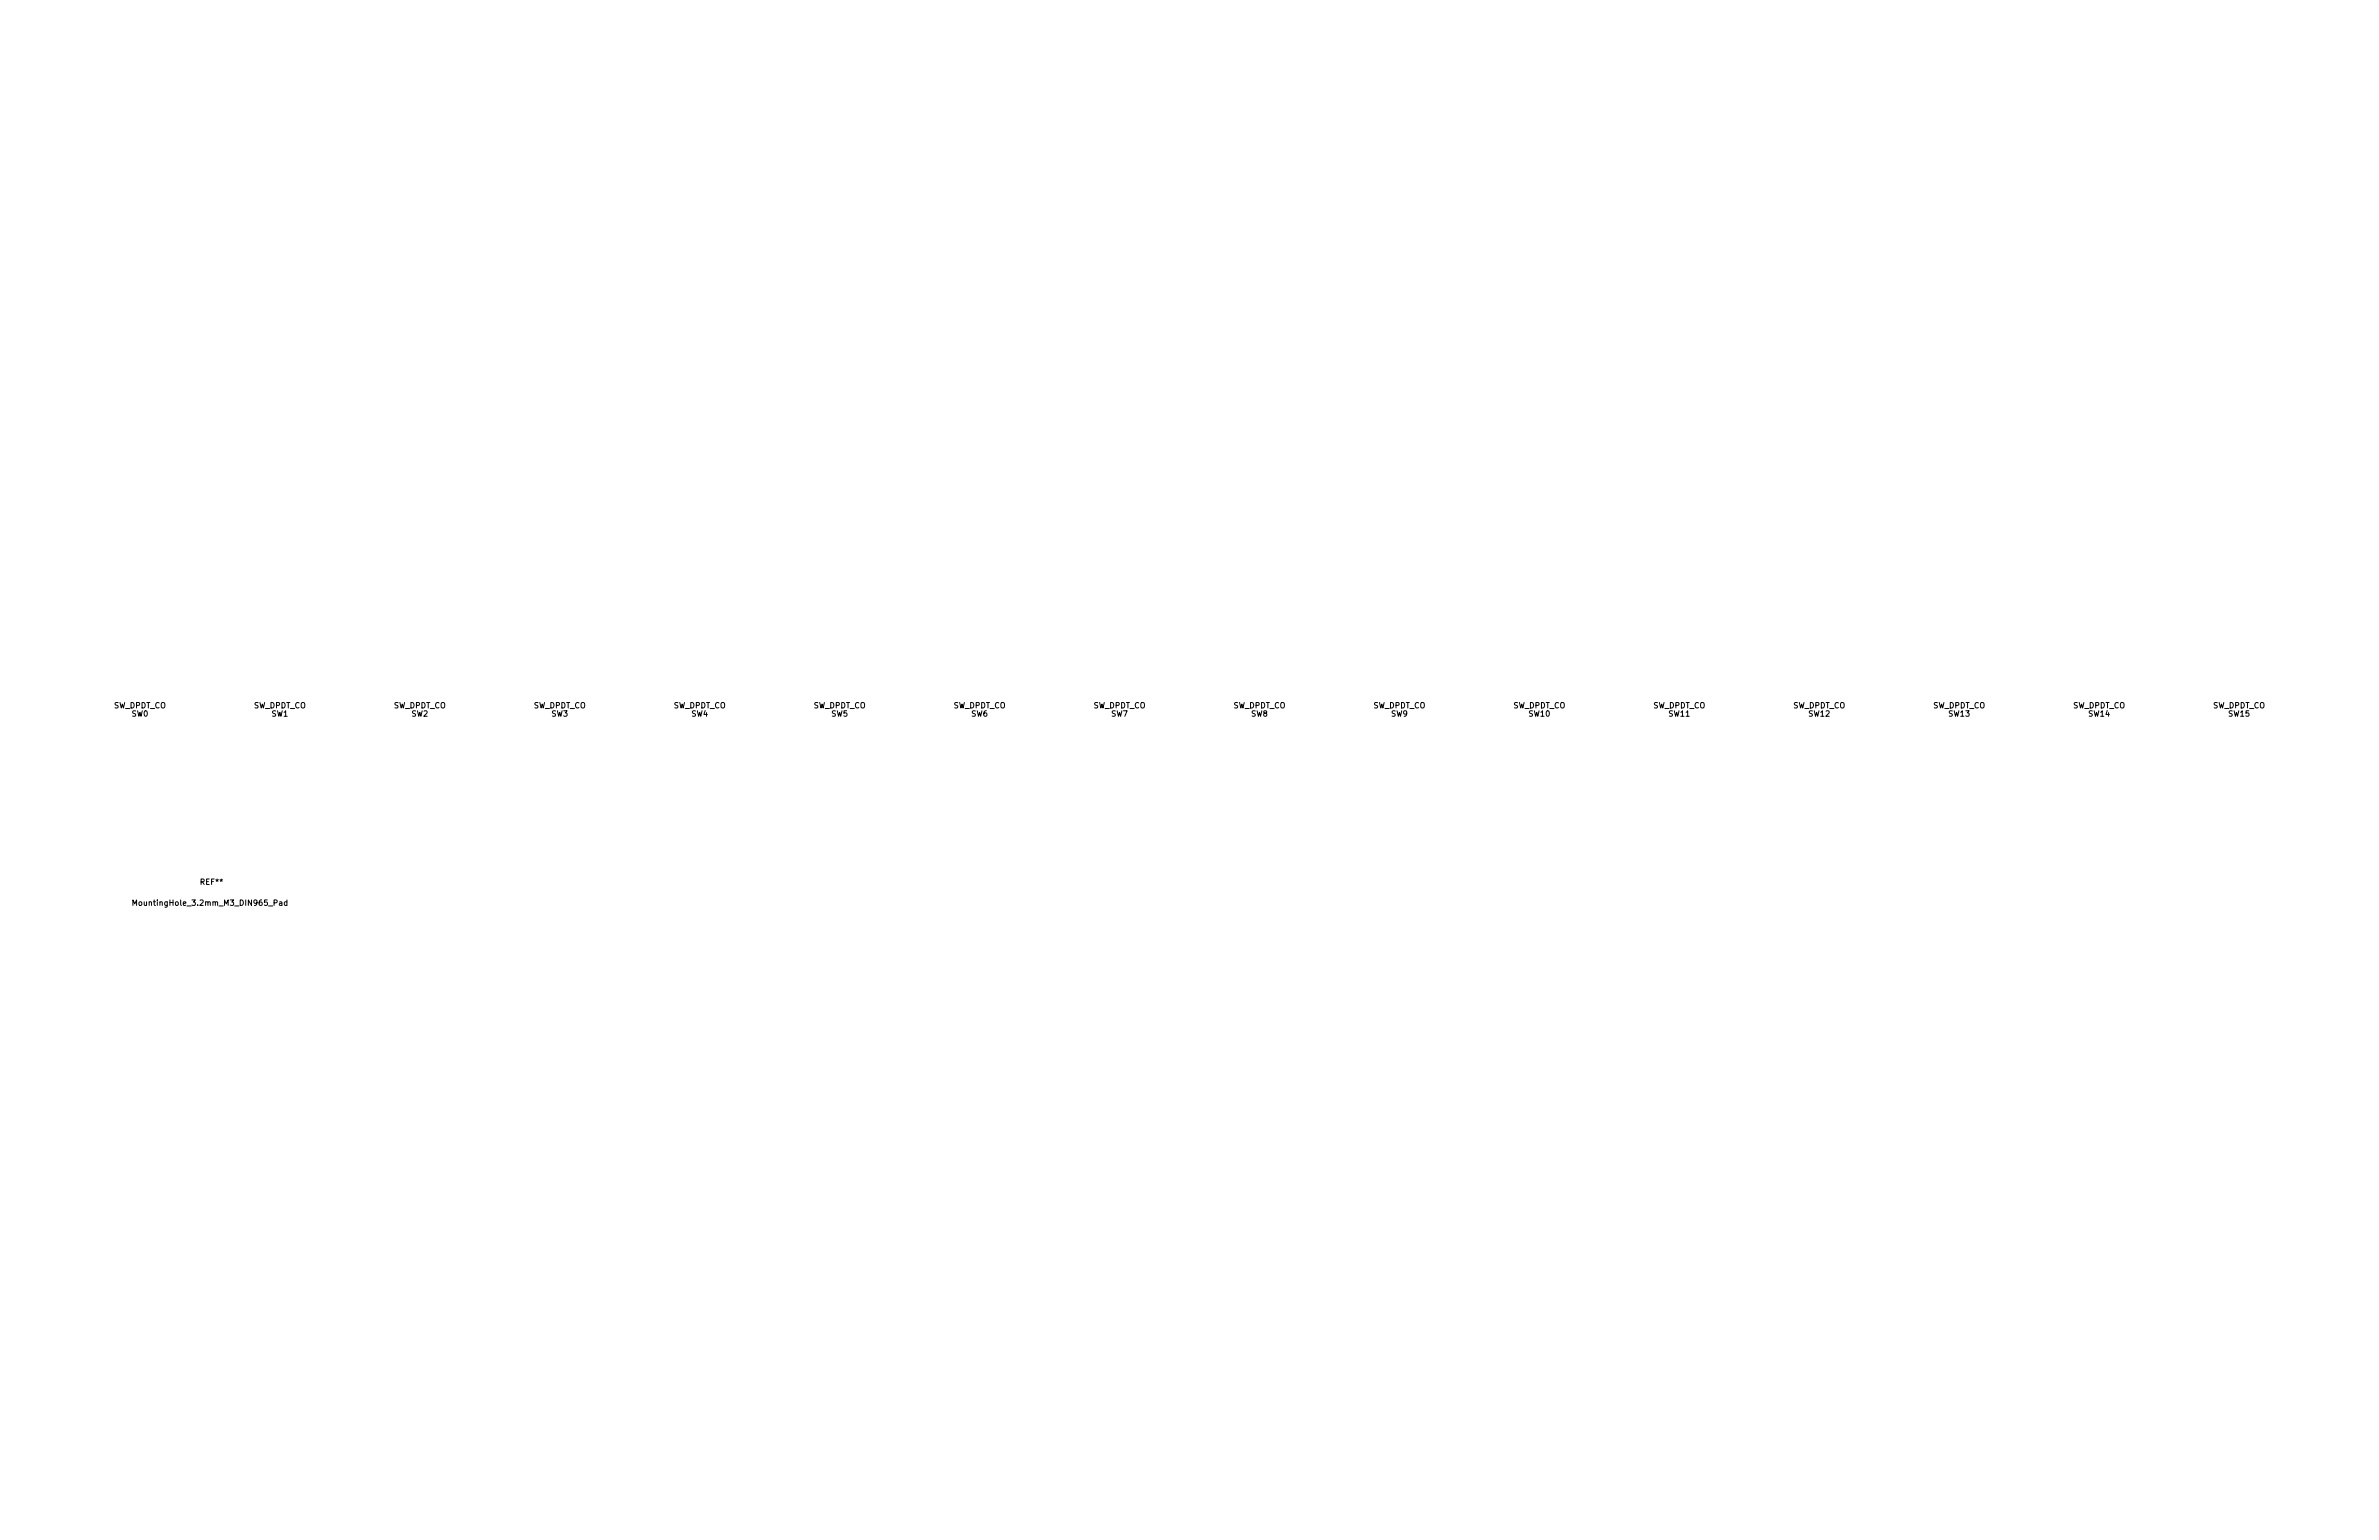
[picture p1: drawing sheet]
<svg xmlns="http://www.w3.org/2000/svg" width="432mm" height="279mm" viewBox="0 0 432 279" stroke-linecap="round" stroke-linejoin="round" font-family="sans-serif">
<defs><g id="words">
<g font-size="1.4">
<text x="20.6" y="128.5">SW_DPDT_CO</text>
<text x="23.9" y="130">SW0</text>
<text x="46" y="128.5">SW_DPDT_CO</text>
<text x="49.3" y="130">SW1</text>
<text x="71.4" y="128.5">SW_DPDT_CO</text>
<text x="74.7" y="130">SW2</text>
<text x="96.8" y="128.5">SW_DPDT_CO</text>
<text x="100.1" y="130">SW3</text>
<text x="122.2" y="128.5">SW_DPDT_CO</text>
<text x="125.5" y="130">SW4</text>
<text x="147.6" y="128.5">SW_DPDT_CO</text>
<text x="150.9" y="130">SW5</text>
<text x="173" y="128.5">SW_DPDT_CO</text>
<text x="176.3" y="130">SW6</text>
<text x="198.4" y="128.5">SW_DPDT_CO</text>
<text x="201.7" y="130">SW7</text>
<text x="223.8" y="128.5">SW_DPDT_CO</text>
<text x="227.1" y="130">SW8</text>
<text x="249.2" y="128.5">SW_DPDT_CO</text>
<text x="252.5" y="130">SW9</text>
<text x="274.6" y="128.5">SW_DPDT_CO</text>
<text x="277.5" y="130">SW10</text>
<text x="300" y="128.5">SW_DPDT_CO</text>
<text x="302.9" y="130">SW11</text>
<text x="325.4" y="128.5">SW_DPDT_CO</text>
<text x="328.3" y="130">SW12</text>
<text x="350.8" y="128.5">SW_DPDT_CO</text>
<text x="353.7" y="130">SW13</text>
<text x="376.2" y="128.5">SW_DPDT_CO</text>
<text x="379.1" y="130">SW14</text>
<text x="401.6" y="128.5">SW_DPDT_CO</text>
<text x="404.5" y="130">SW15</text>
<text x="36.5" y="160.5">REF**</text>
<text x="25.1" y="164.3">MountingHole_3.2mm_M3_DIN965_Pad</text>
</g>
</g></defs>
<path d="M24.1 164.3v-1l.4 .7 .3-.7v1M52.1 163.7l-.3-.1-.2 .2 .1 .4h.4M52.1 163.3v1" fill="none" stroke="#000" stroke-width=".18"/>
<use href="#words"/>
</svg>
